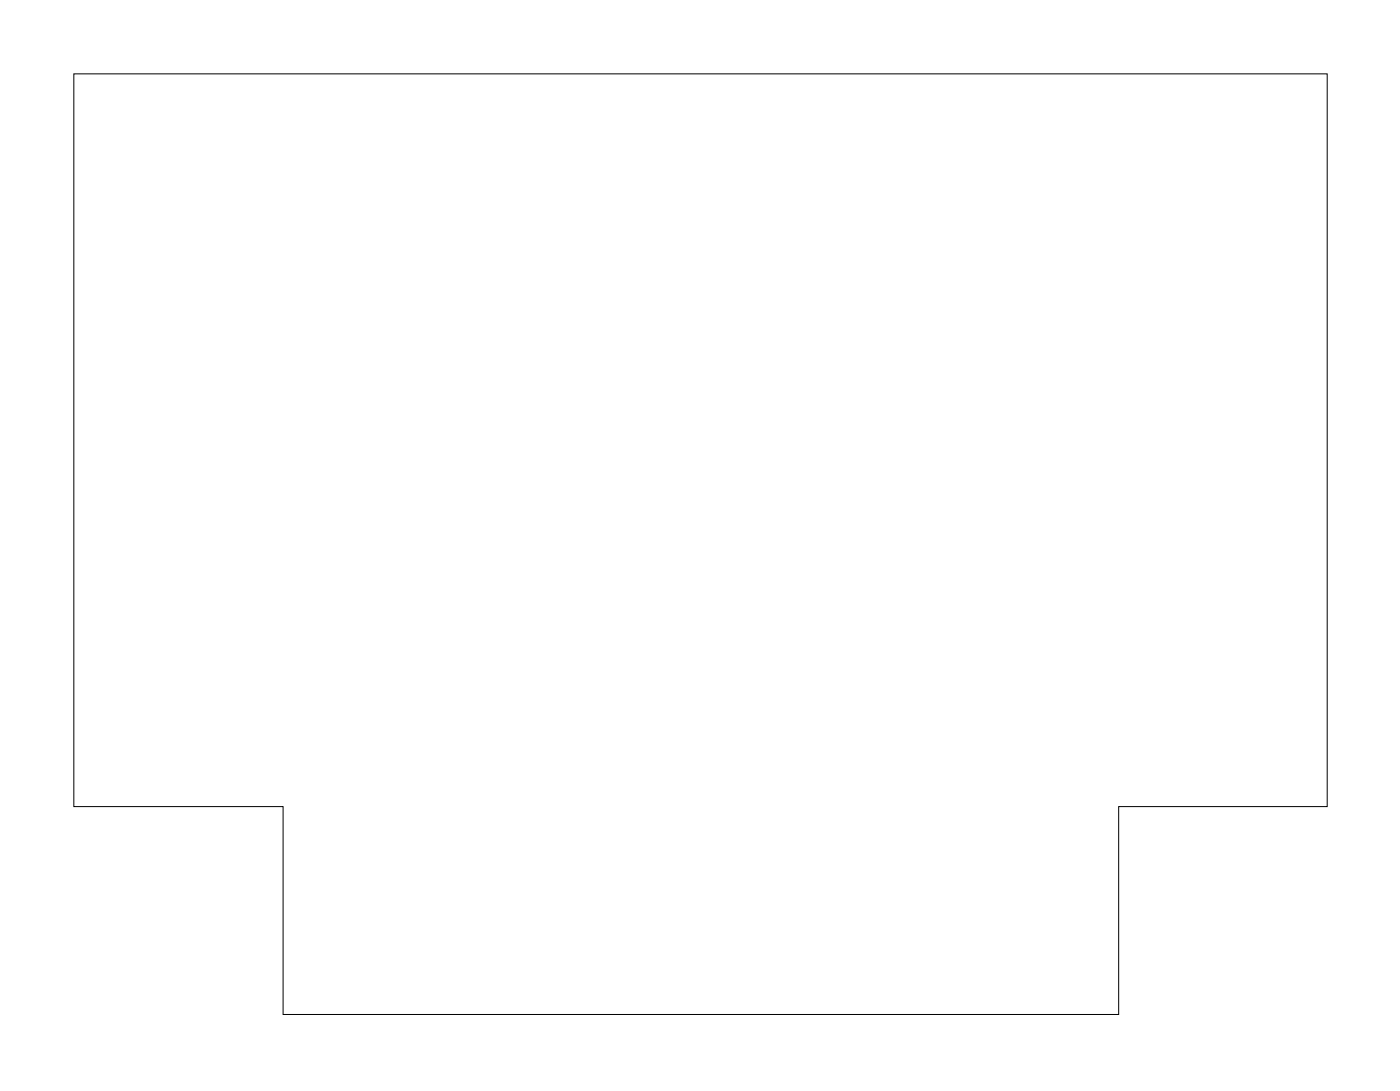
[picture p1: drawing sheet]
<svg xmlns="http://www.w3.org/2000/svg" width="67mm" height="52mm" viewBox="0 0 67 52" stroke-linecap="round" stroke-linejoin="round" font-family="sans-serif">
<path d="M3.5 3.5h60v35.1h-9.9v9.9h-40v-9.9h-10.1z" fill="none" stroke="#000" stroke-width=".05"/>
<circle cx="45.8" cy="20" r=".72" fill="#fff"/>
<circle cx="45.8" cy="20" r=".72" fill="none" stroke="#fff" stroke-width=".78" stroke-linecap="butt"/>
<circle cx="45.8" cy="22.5" r=".72" fill="#fff"/>
<circle cx="45.8" cy="22.5" r=".72" fill="none" stroke="#fff" stroke-width=".78" stroke-linecap="butt"/>
<circle cx="45.8" cy="25.1" r=".72" fill="#fff"/>
<circle cx="45.8" cy="25.1" r=".72" fill="none" stroke="#fff" stroke-width=".78" stroke-linecap="butt"/>
<circle cx="45.8" cy="27.6" r=".72" fill="#fff"/>
<circle cx="45.8" cy="27.6" r=".72" fill="none" stroke="#fff" stroke-width=".78" stroke-linecap="butt"/>
<circle cx="45.8" cy="30.2" r=".72" fill="#fff"/>
<circle cx="45.8" cy="30.2" r=".72" fill="none" stroke="#fff" stroke-width=".78" stroke-linecap="butt"/>
<circle cx="45.8" cy="32.7" r=".72" fill="#fff"/>
<circle cx="45.8" cy="32.7" r=".72" fill="none" stroke="#fff" stroke-width=".78" stroke-linecap="butt"/>
<circle cx="45.8" cy="35.2" r=".72" fill="#fff"/>
<circle cx="45.8" cy="35.2" r=".72" fill="none" stroke="#fff" stroke-width=".78" stroke-linecap="butt"/>
<circle cx="45.8" cy="37.8" r=".72" fill="#fff"/>
<circle cx="45.8" cy="37.8" r=".72" fill="none" stroke="#fff" stroke-width=".78" stroke-linecap="butt"/>
<circle cx="22.9" cy="37.8" r=".72" fill="#fff"/>
<circle cx="22.9" cy="37.8" r=".72" fill="none" stroke="#fff" stroke-width=".78" stroke-linecap="butt"/>
<circle cx="22.9" cy="35.2" r=".72" fill="#fff"/>
<circle cx="22.9" cy="35.2" r=".72" fill="none" stroke="#fff" stroke-width=".78" stroke-linecap="butt"/>
<circle cx="22.9" cy="32.7" r=".72" fill="#fff"/>
<circle cx="22.9" cy="32.7" r=".72" fill="none" stroke="#fff" stroke-width=".78" stroke-linecap="butt"/>
<circle cx="22.9" cy="30.2" r=".72" fill="#fff"/>
<circle cx="22.9" cy="30.2" r=".72" fill="none" stroke="#fff" stroke-width=".78" stroke-linecap="butt"/>
<circle cx="22.9" cy="27.6" r=".72" fill="#fff"/>
<circle cx="22.9" cy="27.6" r=".72" fill="none" stroke="#fff" stroke-width=".78" stroke-linecap="butt"/>
<circle cx="22.9" cy="25.1" r=".72" fill="#fff"/>
<circle cx="22.9" cy="25.1" r=".72" fill="none" stroke="#fff" stroke-width=".78" stroke-linecap="butt"/>
<circle cx="22.9" cy="22.5" r=".72" fill="#fff"/>
<circle cx="22.9" cy="22.5" r=".72" fill="none" stroke="#fff" stroke-width=".78" stroke-linecap="butt"/>
<circle cx="22.9" cy="20" r=".72" fill="#fff"/>
<circle cx="22.9" cy="20" r=".72" fill="none" stroke="#fff" stroke-width=".78" stroke-linecap="butt"/>
<path d="M13.1 28h1.9v1.8h-1.9z" fill="#fff"/>
<path d="M13.1 28h1.9v1.8h-1.9z" fill="none" stroke="#fff" stroke-width=".76" stroke-linecap="butt"/>
<circle cx="14" cy="28.9" r=".91" fill="#fff"/>
<circle cx="14" cy="28.9" r=".91" fill="none" stroke="#fff" stroke-width=".76" stroke-linecap="butt"/>
<circle cx="14" cy="36.5" r=".91" fill="#fff"/>
<circle cx="14" cy="36.5" r=".91" fill="none" stroke="#fff" stroke-width=".76" stroke-linecap="butt"/>
<circle cx="57.4" cy="21.1" r=".6" fill="#fff"/>
<circle cx="57.4" cy="21.1" r=".6" fill="none" stroke="#fff" stroke-width=".65" stroke-linecap="butt"/>
<path d="M56.8 20.5h1.2v1.2h-1.2z" fill="#fff"/>
<path d="M56.8 20.5h1.2v1.2h-1.2z" fill="none" stroke="#fff" stroke-width=".65" stroke-linecap="butt"/>
<circle cx="57.4" cy="18.6" r=".6" fill="#fff"/>
<circle cx="57.4" cy="18.6" r=".6" fill="none" stroke="#fff" stroke-width=".65" stroke-linecap="butt"/>
<circle cx="57.4" cy="32.5" r=".6" fill="#fff"/>
<circle cx="57.4" cy="32.5" r=".6" fill="none" stroke="#fff" stroke-width=".65" stroke-linecap="butt"/>
<path d="M56.8 31.9h1.2v1.2h-1.2z" fill="#fff"/>
<path d="M56.8 31.9h1.2v1.2h-1.2z" fill="none" stroke="#fff" stroke-width=".65" stroke-linecap="butt"/>
<circle cx="57.4" cy="30" r=".6" fill="#fff"/>
<circle cx="57.4" cy="30" r=".6" fill="none" stroke="#fff" stroke-width=".65" stroke-linecap="butt"/>
<circle cx="37.1" cy="8.4" r=".79" fill="#fff"/>
<circle cx="37.1" cy="8.4" r=".79" fill="none" stroke="#fff" stroke-width=".89"/>
<circle cx="34.5" cy="8.4" r=".79" fill="#fff"/>
<circle cx="34.5" cy="8.4" r=".79" fill="none" stroke="#fff" stroke-width=".89"/>
<circle cx="32" cy="8.4" r=".79" fill="#fff"/>
<circle cx="32" cy="8.4" r=".79" fill="none" stroke="#fff" stroke-width=".89"/>
<circle cx="29.5" cy="8.4" r=".79" fill="#fff"/>
<circle cx="29.5" cy="8.4" r=".79" fill="none" stroke="#fff" stroke-width=".89"/>
<circle cx="26.9" cy="8.4" r=".79" fill="#fff"/>
<circle cx="26.9" cy="8.4" r=".79" fill="none" stroke="#fff" stroke-width=".89"/>
<circle cx="24.4" cy="8.4" r=".79" fill="#fff"/>
<circle cx="24.4" cy="8.4" r=".79" fill="none" stroke="#fff" stroke-width=".89"/>
<circle cx="54.9" cy="8.4" r=".79" fill="#fff"/>
<circle cx="54.9" cy="8.4" r=".79" fill="none" stroke="#fff" stroke-width=".89"/>
<circle cx="52.3" cy="8.4" r=".79" fill="#fff"/>
<circle cx="52.3" cy="8.4" r=".79" fill="none" stroke="#fff" stroke-width=".89"/>
<circle cx="49.8" cy="8.4" r=".79" fill="#fff"/>
<circle cx="49.8" cy="8.4" r=".79" fill="none" stroke="#fff" stroke-width=".89"/>
<circle cx="47.2" cy="8.4" r=".79" fill="#fff"/>
<circle cx="47.2" cy="8.4" r=".79" fill="none" stroke="#fff" stroke-width=".89"/>
<circle cx="44.7" cy="8.4" r=".79" fill="#fff"/>
<circle cx="44.7" cy="8.4" r=".79" fill="none" stroke="#fff" stroke-width=".89"/>
<circle cx="42.2" cy="8.4" r=".79" fill="#fff"/>
<circle cx="42.2" cy="8.4" r=".79" fill="none" stroke="#fff" stroke-width=".89"/>
<circle cx="14" cy="25.1" r=".64" fill="#fff"/>
<circle cx="14" cy="25.1" r=".64" fill="none" stroke="#fff" stroke-width=".76"/>
<circle cx="14" cy="22.5" r=".64" fill="#fff"/>
<circle cx="14" cy="22.5" r=".64" fill="none" stroke="#fff" stroke-width=".76"/>
<circle cx="14" cy="20" r=".64" fill="#fff"/>
<circle cx="14" cy="20" r=".64" fill="none" stroke="#fff" stroke-width=".76"/>
<path d="M19.9 7.7h1.4v1.4h-1.4z" fill="#fff"/>
<path d="M19.9 7.7h1.4v1.4h-1.4z" fill="none" stroke="#fff" stroke-width=".76" stroke-linecap="butt"/>
<circle cx="20.6" cy="8.4" r=".7" fill="#fff"/>
<circle cx="20.6" cy="8.4" r=".7" fill="none" stroke="#fff" stroke-width=".76" stroke-linecap="butt"/>
<circle cx="18" cy="8.4" r=".7" fill="#fff"/>
<circle cx="18" cy="8.4" r=".7" fill="none" stroke="#fff" stroke-width=".76" stroke-linecap="butt"/>
<circle cx="9" cy="36.5" r=".7" fill="#fff"/>
<circle cx="9" cy="36.5" r=".7" fill="none" stroke="#fff" stroke-width=".76" stroke-linecap="butt"/>
<circle cx="9" cy="26.3" r=".7" fill="#fff"/>
<circle cx="9" cy="26.3" r=".7" fill="none" stroke="#fff" stroke-width=".76" stroke-linecap="butt"/>
<circle cx="9" cy="21.3" r=".7" fill="#fff"/>
<circle cx="9" cy="21.3" r=".7" fill="none" stroke="#fff" stroke-width=".76" stroke-linecap="butt"/>
<circle cx="9" cy="11.1" r=".7" fill="#fff"/>
<circle cx="9" cy="11.1" r=".7" fill="none" stroke="#fff" stroke-width=".76" stroke-linecap="butt"/>
<circle cx="6.6" cy="7.2" r="1.6" fill="#fff"/>
<circle cx="6.6" cy="7.2" r="1.6" fill="none" stroke="#fff" stroke-width=".25"/>
<circle cx="16.6" cy="45.4" r="1.6" fill="#fff"/>
<circle cx="16.6" cy="45.4" r="1.6" fill="none" stroke="#fff" stroke-width=".25"/>
<circle cx="50.9" cy="45.4" r="1.6" fill="#fff"/>
<circle cx="50.9" cy="45.4" r="1.6" fill="none" stroke="#fff" stroke-width=".25"/>
<circle cx="59.9" cy="7.2" r="1.6" fill="#fff"/>
<circle cx="59.9" cy="7.2" r="1.6" fill="none" stroke="#fff" stroke-width=".25"/>
<circle cx="19.1" cy="20" r=".74" fill="#fff"/>
<circle cx="19.1" cy="20" r=".74" fill="none" stroke="#fff" stroke-width=".76" stroke-linecap="butt"/>
<circle cx="19.1" cy="22.5" r=".74" fill="#fff"/>
<circle cx="19.1" cy="22.5" r=".74" fill="none" stroke="#fff" stroke-width=".76" stroke-linecap="butt"/>
<circle cx="19.1" cy="25.1" r=".74" fill="#fff"/>
<circle cx="19.1" cy="25.1" r=".74" fill="none" stroke="#fff" stroke-width=".76" stroke-linecap="butt"/>
<circle cx="19.1" cy="27.6" r=".74" fill="#fff"/>
<circle cx="19.1" cy="27.6" r=".74" fill="none" stroke="#fff" stroke-width=".76" stroke-linecap="butt"/>
<circle cx="19.1" cy="30.2" r=".74" fill="#fff"/>
<circle cx="19.1" cy="30.2" r=".74" fill="none" stroke="#fff" stroke-width=".76" stroke-linecap="butt"/>
<circle cx="19.1" cy="32.7" r=".74" fill="#fff"/>
<circle cx="19.1" cy="32.7" r=".74" fill="none" stroke="#fff" stroke-width=".76" stroke-linecap="butt"/>
<circle cx="19.1" cy="35.2" r=".74" fill="#fff"/>
<circle cx="19.1" cy="35.2" r=".74" fill="none" stroke="#fff" stroke-width=".76" stroke-linecap="butt"/>
<circle cx="19.1" cy="37.8" r=".74" fill="#fff"/>
<circle cx="19.1" cy="37.8" r=".74" fill="none" stroke="#fff" stroke-width=".76" stroke-linecap="butt"/>
<circle cx="49.6" cy="20" r=".74" fill="#fff"/>
<circle cx="49.6" cy="20" r=".74" fill="none" stroke="#fff" stroke-width=".76" stroke-linecap="butt"/>
<circle cx="49.6" cy="22.5" r=".74" fill="#fff"/>
<circle cx="49.6" cy="22.5" r=".74" fill="none" stroke="#fff" stroke-width=".76" stroke-linecap="butt"/>
<circle cx="49.6" cy="25.1" r=".74" fill="#fff"/>
<circle cx="49.6" cy="25.1" r=".74" fill="none" stroke="#fff" stroke-width=".76" stroke-linecap="butt"/>
<circle cx="49.6" cy="27.6" r=".74" fill="#fff"/>
<circle cx="49.6" cy="27.6" r=".74" fill="none" stroke="#fff" stroke-width=".76" stroke-linecap="butt"/>
<circle cx="49.6" cy="30.2" r=".74" fill="#fff"/>
<circle cx="49.6" cy="30.2" r=".74" fill="none" stroke="#fff" stroke-width=".76" stroke-linecap="butt"/>
<circle cx="49.6" cy="32.7" r=".74" fill="#fff"/>
<circle cx="49.6" cy="32.7" r=".74" fill="none" stroke="#fff" stroke-width=".76" stroke-linecap="butt"/>
<circle cx="49.6" cy="35.2" r=".74" fill="#fff"/>
<circle cx="49.6" cy="35.2" r=".74" fill="none" stroke="#fff" stroke-width=".76" stroke-linecap="butt"/>
<circle cx="49.6" cy="37.8" r=".74" fill="#fff"/>
<circle cx="49.6" cy="37.8" r=".74" fill="none" stroke="#fff" stroke-width=".76" stroke-linecap="butt"/>
<circle cx="11.5" cy="7.3" r=".74" fill="#fff"/>
<circle cx="11.5" cy="7.3" r=".74" fill="none" stroke="#fff" stroke-width=".76" stroke-linecap="butt"/>
<circle cx="14" cy="7.3" r=".74" fill="#fff"/>
<circle cx="14" cy="7.3" r=".74" fill="none" stroke="#fff" stroke-width=".76" stroke-linecap="butt"/>
<circle cx="34" cy="12.4" r=".35" fill="#fff"/>
<circle cx="34" cy="12.4" r=".35" fill="none" stroke="#fff" stroke-width=".55"/>
<circle cx="51" cy="6.3" r=".35" fill="#fff"/>
<circle cx="51" cy="6.3" r=".35" fill="none" stroke="#fff" stroke-width=".55"/>
<circle cx="55.9" cy="14.2" r=".35" fill="#fff"/>
<circle cx="55.9" cy="14.2" r=".35" fill="none" stroke="#fff" stroke-width=".55"/>
</svg>
